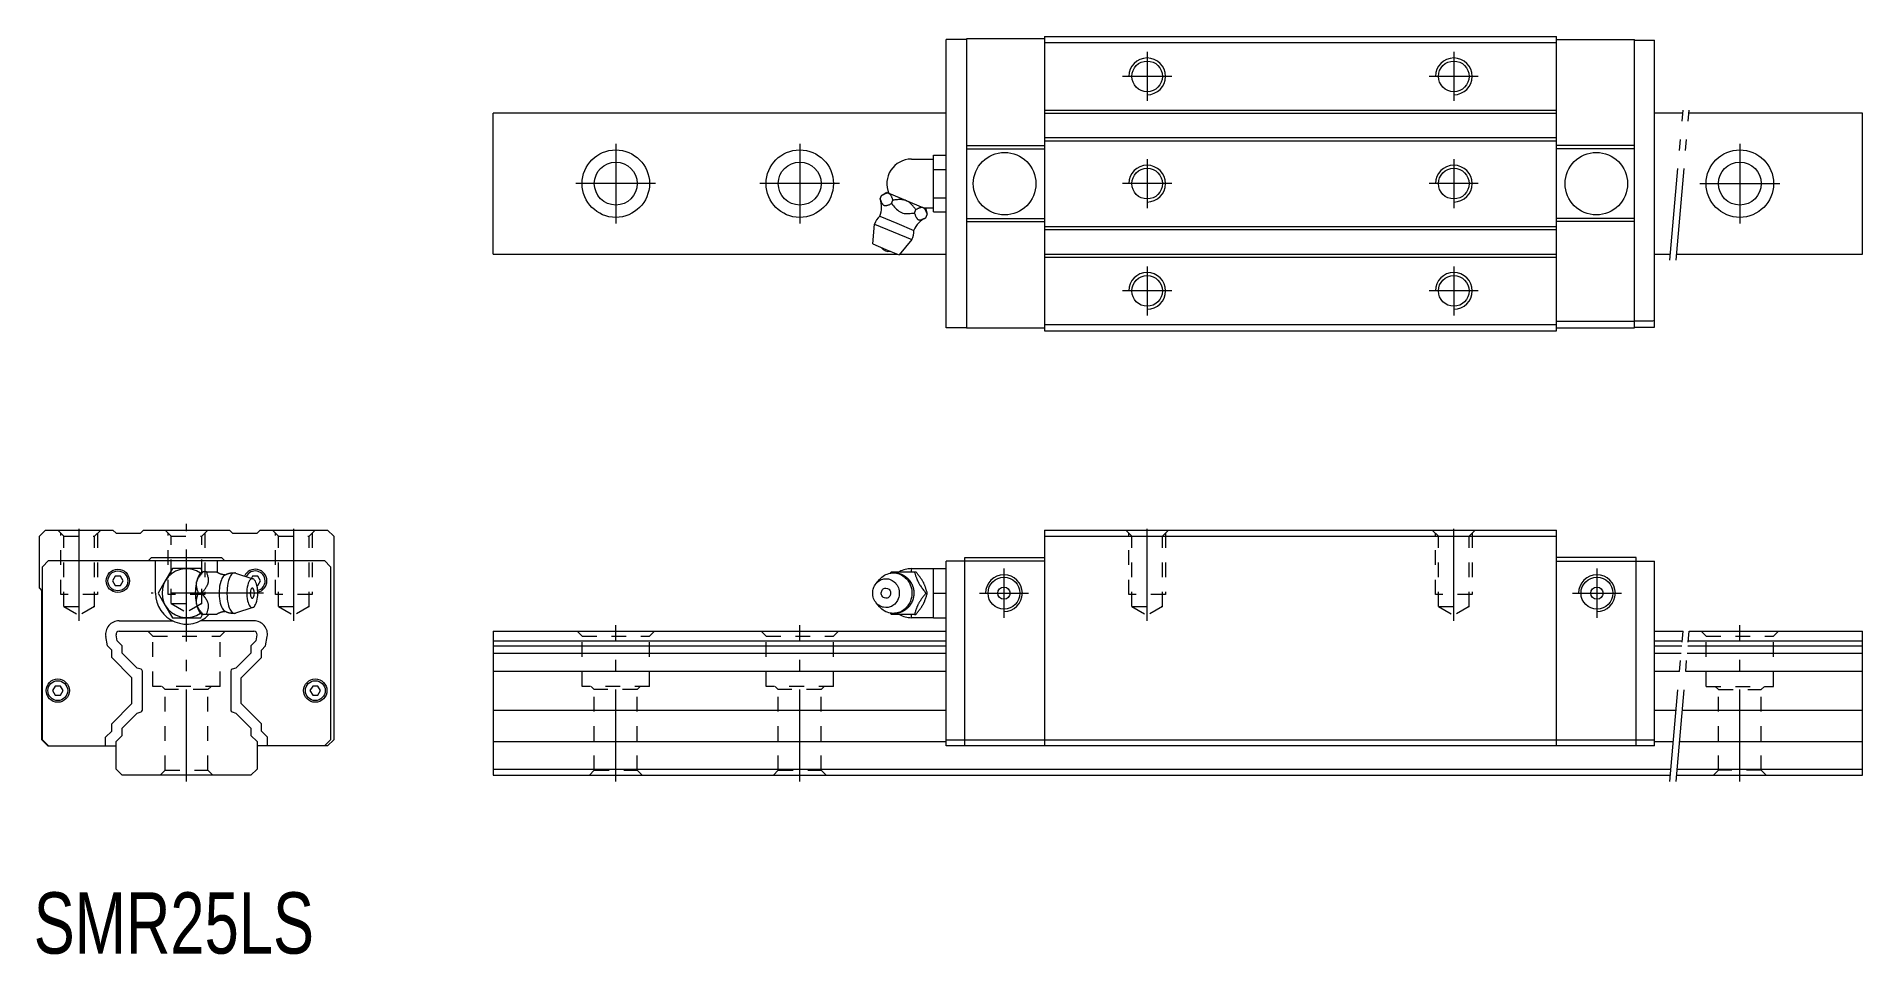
# Model space of a CAD drawing. Header units: inches. Extents: x -24 to 273, y -29 to 120.
import ezdxf

# ---------------------------------------------------------------- set-up
doc = ezdxf.new("R2010")
doc.units = ezdxf.units.IN
for name, pattern in [('CENTER', [22.8, 15, -3, 1.8, -3]), ('DASHED', [4.8, 2.4, -2.4]), ('PHANTOM', [27.6, 15, -3, 1.8, -3, 1.8, -3])]:
    doc.linetypes.add(name, pattern=pattern)
doc.layers.add('Unnamed [1]', color=89, linetype='Continuous', lineweight=0)
doc.styles.add('CK_TEXT_STYLE_0123', font='Smooth', dxfattribs={"width": 0.75, "height": 10})

msp = doc.modelspace()

# ---------------------------------------------------------------- texts
at = {"layer": 'Unnamed [1]', "color": 4, "linetype": 'Continuous', "lineweight": 0, "insert": (-24.92, -19.1), "char_height": 10, "attachment_point": 1, "line_spacing_factor": 0.75, "style": 'CK_TEXT_STYLE_0123'}
msp.add_mtext('SMR25LS', dxfattribs=at)

# ---------------------------------------------------------------- linework, layer by layer
at = {"layer": 'Unnamed [1]', "color": 4, "linetype": 'Continuous', "lineweight": 0}
for p, q in [((123.9, 73), (123.9, 120)), ((127.2, 120), (123.9, 120)), ((127.2, 120.1), (127.2, 72.9)), ((139.9, 120.1), (127.2, 120.1)), ((139.9, 120.5), (139.9, 72.5)), ((139.9, 120.5), (223.4, 120.5)), ((139.9, 119.5), (223.4, 119.5)), ((223.4, 72.5), (223.4, 120.5)), ((223.4, 120), (236.1, 120)), ((236.1, 73), (236.1, 120)), ((236.1, 119.9), (239.4, 119.9)), ((239.4, 73.1), (239.4, 119.9)), ((50, 85), (50, 108)), ((123.9, 108), (50, 108)), ((139.9, 108.5), (223.4, 108.5)), ((139.9, 108), (223.4, 108)), ((243.99, 108), (239.4, 108)), ((273.3, 108), (245, 108)), ((273.3, 85), (273.3, 108)), ((127.2, 102.7), (139.9, 102.7)), ((127.2, 102.2), (139.9, 102.2)), ((139.9, 104), (223.4, 104)), ((139.9, 103.5), (223.4, 103.5)), ((236.1, 102.7), (223.4, 102.7)), ((236.1, 102.2), (223.4, 102.2)), ((118.2, 100.5), (121.8, 100.5)), ((121.8, 99.96), (121.8, 101.12)), ((121.8, 101.12), (123.9, 101.12)), ((121.8, 98.81), (121.8, 99.96)), ((121.8, 96.5), (121.8, 98.81)), ((121.8, 98.81), (123.9, 98.81)), ((121.8, 94.19), (121.8, 96.5)), ((113.1, 94.03), (113.33, 94.58)), ((114.51, 94.9), (114.12, 95.07)), ((114.51, 94.9), (114.59, 94.87)), ((117.28, 93.76), (114.59, 94.87)), ((114.97, 93.26), (115.2, 93.81)), ((117.28, 93.76), (117.43, 93.7)), ((120.11, 92.58), (117.43, 93.7)), ((120.11, 92.58), (120.19, 92.55)), ((120.59, 92.39), (120.19, 92.55)), ((121.8, 92.5), (120.32, 92.5)), ((121.8, 93.04), (121.8, 94.19)), ((121.8, 94.19), (123.9, 94.19)), ((121.8, 91.88), (121.8, 93.04)), ((111.89, 86.68), (112.2, 89.91)), ((112.2, 89.91), (115.25, 88.65)), ((113.05, 91.18), (115.82, 90.03)), ((115.82, 90.03), (118.59, 88.88)), ((118.7, 91.71), (118.93, 92.26)), ((120.57, 90.94), (120.8, 91.49)), ((121.8, 91.88), (123.9, 91.88)), ((127.2, 90.8), (139.9, 90.8)), ((127.2, 90.3), (139.9, 90.3)), ((139.9, 89.5), (223.4, 89.5)), ((236.1, 90.8), (223.4, 90.8)), ((236.1, 90.3), (223.4, 90.3)), ((111.89, 86.68), (114.06, 85.78)), ((115.25, 88.65), (118.3, 87.38)), ((118.3, 87.38), (116.23, 84.88)), ((139.9, 89), (223.4, 89)), ((50, 85), (115.95, 85)), ((114.06, 85.78), (116.23, 84.88)), ((116.33, 85), (123.9, 85)), ((139.9, 85), (223.4, 85)), ((139.9, 84.5), (223.4, 84.5)), ((239.4, 85), (241.98, 85)), ((242.99, 85), (273.3, 85)), ((127.2, 73), (123.9, 73)), ((139.9, 72.9), (127.2, 72.9)), ((139.9, 73.5), (223.4, 73.5)), ((139.9, 72.5), (223.4, 72.5)), ((236.1, 74), (223.4, 74)), ((223.4, 73), (236.1, 73)), ((236.1, 74.1), (239.1, 74.1)), ((236.1, 73.1), (239.4, 73.1)), ((239.1, 74.1), (239.4, 74.22)), ((-24, 39), (-23, 40)), ((-24, 30.5), (-24, 39)), ((-23, 40), (-12, 40)), ((-12, 40), (-11.5, 39.5)), ((-11.5, 39.5), (-7.5, 39.5)), ((-7.5, 39.5), (-7, 40)), ((-7, 40), (7, 40)), ((7, 40), (7.5, 39.5)), ((7.5, 39.5), (11.5, 39.5)), ((11.5, 39.5), (12, 40)), ((12, 40), (23, 40)), ((23, 40), (24, 39)), ((24, 39), (24, 5.8)), ((139.9, 40), (223.4, 40)), ((139.9, 40), (139.9, 4.8)), ((139.9, 39), (223.4, 39)), ((223.4, 4.8), (223.4, 40)), ((-23.5, 34), (-22.5, 35)), ((-23.5, 5.8), (-23.5, 34)), ((-22.5, 35), (22.5, 35)), ((-6.2, 35), (-5.7, 35.5)), ((-5.7, 35.5), (5.7, 35.5)), ((-5.05, 29.7), (-5.05, 35)), ((-2.31, 33.7), (-3.46, 31.7)), ((0, 33.7), (-2.31, 33.7)), ((2.31, 33.7), (0, 33.7)), ((2.6, 33.2), (2.31, 33.7)), ((2.6, 33.2), (2.69, 33.2)), ((3.24, 33.2), (2.69, 33.2)), ((3.24, 33.2), (4.89, 33.2)), ((5.05, 33.09), (5.05, 35)), ((5.7, 35.5), (6.2, 35)), ((8.01, 32.97), (10.83, 32.03)), ((22.5, 35), (23.5, 34)), ((23.5, 34), (23.5, 5.8)), ((114.97, 33.2), (118.7, 33.2)), ((118.2, 33.2), (118.2, 33.7)), ((118.2, 33.7), (121.8, 33.7)), ((118.7, 33.2), (118.93, 33.2)), ((121.8, 31.7), (121.8, 33.7)), ((121.8, 33.7), (123.9, 33.7)), ((123.9, 4.8), (123.9, 34.9)), ((139.9, 34.9), (123.9, 34.9)), ((126.9, 35.5), (139.9, 35.5)), ((126.9, 4.8), (126.9, 35.5)), ((236.4, 35.5), (223.4, 35.5)), ((223.4, 34.9), (239.4, 34.9)), ((236.4, 4.8), (236.4, 35.5)), ((239.4, 4.8), (239.4, 34.9)), ((-24, 30.5), (-23.6, 30.1)), ((-23.6, 5.8), (-23.6, 30.1)), ((-11.63, 32.45), (-12.07, 31.7)), ((-12.07, 31.7), (-11.63, 30.95)), ((-10.77, 32.45), (-11.63, 32.45)), ((-11.63, 30.95), (-10.77, 30.95)), ((-10.33, 31.7), (-10.77, 32.45)), ((-10.77, 30.95), (-10.33, 31.7)), ((-3.46, 31.7), (-4.62, 29.7)), ((1.6, 31.38), (1.63, 31.52)), ((10.77, 32.45), (10.57, 32.12)), ((11.63, 32.45), (10.77, 32.45)), ((11.48, 30.95), (11.63, 30.95)), ((11.62, 29.7), (11.61, 29.84)), ((12.07, 31.7), (11.63, 32.45)), ((11.63, 30.95), (12.07, 31.7)), ((112.45, 31.28), (112.99, 31.92)), ((120.11, 31.52), (120.19, 31.38)), ((121.8, 29.7), (121.8, 31.7)), ((-4.62, 29.7), (-3.46, 27.7)), ((-3.46, 27.7), (-2.31, 25.7)), ((1.63, 27.88), (1.6, 28.02)), ((2.47, 29.7), (1.92, 29.7)), ((10.83, 27.37), (8.01, 26.43)), ((112.99, 27.48), (112.45, 28.12)), ((120.19, 28.02), (120.11, 27.88)), ((120.57, 29.7), (120.8, 29.7)), ((121.8, 27.7), (121.8, 29.7)), ((121.8, 29.7), (123.9, 29.7)), ((121.8, 25.7), (121.8, 27.7)), ((-11, 25.2), (-2.29, 25.2)), ((-2.31, 25.7), (0, 25.7)), ((0, 25.7), (2.31, 25.7)), ((11, 25.2), (2.29, 25.2)), ((2.31, 25.7), (2.6, 26.2)), ((2.69, 26.2), (2.6, 26.2)), ((3.24, 26.2), (2.69, 26.2)), ((4.88, 26.2), (3.24, 26.2)), ((118.7, 26.2), (114.97, 26.2)), ((118.2, 25.7), (118.2, 26.2)), ((121.8, 25.7), (118.2, 25.7)), ((118.7, 26.2), (118.93, 26.2)), ((121.8, 25.7), (123.9, 25.7)), ((-12.9, 21.09), (-13.17, 22.62)), ((-12.2, 20.4), (-12.9, 21.09)), ((-11.32, 21.92), (-11.49, 22.91)), ((-10.5, 21.1), (-11.32, 21.92)), ((-11, 23.5), (11, 23.5)), ((-10.5, 19.9), (-10.5, 21.1)), ((11.32, 21.92), (10.5, 21.1)), ((10.5, 21.1), (10.5, 19.9)), ((11.49, 22.91), (11.32, 21.92)), ((12.2, 20.4), (12.9, 21.09)), ((12.9, 21.09), (13.17, 22.62)), ((50, 23.5), (123.9, 23.5)), ((50, 23.5), (50, 0)), ((50, 21.92), (123.9, 21.92)), ((50, 21.1), (123.9, 21.1)), ((239.4, 23.5), (244.04, 23.5)), ((239.4, 21.92), (243.9, 21.92)), ((239.4, 21.1), (243.83, 21.1)), ((244.83, 21.1), (273.3, 21.1)), ((244.9, 21.92), (273.3, 21.92)), ((245.04, 23.5), (273.3, 23.5)), ((273.3, 0), (273.3, 23.5)), ((-12.2, 19.2), (-12.2, 20.4)), ((-8.9, 15.9), (-12.2, 19.2)), ((-8.05, 17.45), (-10.5, 19.9)), ((10.5, 19.9), (8.05, 17.45)), ((8.9, 15.9), (12.2, 19.2)), ((12.2, 19.2), (12.2, 20.4)), ((50, 19.9), (123.9, 19.9)), ((239.4, 19.9), (243.72, 19.9)), ((244.73, 19.9), (273.3, 19.9)), ((-8.9, 11.7), (-8.9, 15.9)), ((-7.42, 17.28), (-8.05, 17.45)), ((-7.2, 10.61), (-7.2, 16.99)), ((7.2, 16.99), (7.2, 10.61)), ((8.05, 17.45), (7.42, 17.28)), ((8.9, 11.7), (8.9, 15.9)), ((50, 16.99), (123.9, 16.99)), ((239.4, 16.99), (243.47, 16.99)), ((244.47, 16.99), (273.3, 16.99)), ((-21.43, 14.55), (-21.87, 13.8)), ((-21.87, 13.8), (-21.43, 13.05)), ((-20.57, 14.55), (-21.43, 14.55)), ((-21.43, 13.05), (-20.57, 13.05)), ((-20.13, 13.8), (-20.57, 14.55)), ((-20.57, 13.05), (-20.13, 13.8)), ((20.57, 14.55), (20.13, 13.8)), ((20.13, 13.8), (20.57, 13.05)), ((21.43, 14.55), (20.57, 14.55)), ((20.57, 13.05), (21.43, 13.05)), ((21.87, 13.8), (21.43, 14.55)), ((21.43, 13.05), (21.87, 13.8)), ((-12.2, 8.4), (-8.9, 11.7)), ((-10.5, 7.7), (-8.05, 10.15)), ((-8.05, 10.15), (-7.42, 10.32)), ((7.42, 10.32), (8.05, 10.15)), ((8.05, 10.15), (10.5, 7.7)), ((12.2, 8.4), (8.9, 11.7)), ((50, 10.61), (123.9, 10.61)), ((239.4, 10.61), (242.91, 10.61)), ((243.91, 10.61), (273.3, 10.61)), ((-13.2, 6.2), (-12.2, 7.2)), ((-13.2, 4.8), (-13.2, 6.2)), ((-12.2, 7.2), (-12.2, 8.4)), ((-11.5, 5.5), (-10.5, 6.5)), ((-10.5, 6.5), (-10.5, 7.7)), ((10.5, 7.7), (10.5, 6.5)), ((10.5, 6.5), (11.5, 5.5)), ((12.2, 7.2), (12.2, 8.4)), ((13.2, 6.2), (12.2, 7.2)), ((13.2, 4.8), (13.2, 6.2)), ((-22.6, 4.8), (-23.6, 5.8)), ((-22.5, 4.8), (-23.5, 5.8)), ((-22.6, 4.8), (-11.5, 4.8)), ((-11.5, 1), (-11.5, 5.5)), ((11.5, 5.5), (11.5, 1)), ((23, 4.8), (11.5, 4.8)), ((23.5, 5.8), (22.5, 4.8)), ((24, 5.8), (23, 4.8)), ((50, 5.5), (123.9, 5.5)), ((123.9, 5.8), (239.4, 5.8)), ((239.4, 4.8), (123.9, 4.8)), ((239.4, 5.5), (242.46, 5.5)), ((243.47, 5.5), (273.3, 5.5)), ((-11.5, 1), (-10.5, 0)), ((10.5, 0), (-10.5, 0)), ((10.5, 0), (11.5, 1)), ((50, 1), (242.07, 1)), ((50, 0), (241.98, 0)), ((242.99, 0), (273.3, 0)), ((243.07, 1), (273.3, 1))]:
    msp.add_line(p, q, dxfattribs=at)
at = {"layer": 'Unnamed [1]', "color": 252, "linetype": 'CENTER', "lineweight": 0}
for p, q in [((156.65, 118), (156.65, 110)), ((206.65, 118), (206.65, 110)), ((160.65, 114), (152.65, 114)), ((210.65, 114), (202.65, 114)), ((70, 103), (70, 90)), ((100, 103), (100, 90)), ((253.3, 103), (253.3, 90)), ((156.65, 100.5), (156.65, 92.5)), ((206.65, 100.5), (206.65, 92.5)), ((76.5, 96.5), (63.5, 96.5)), ((106.5, 96.5), (93.5, 96.5)), ((160.65, 96.5), (152.65, 96.5)), ((210.65, 96.5), (202.65, 96.5)), ((246.8, 96.5), (259.8, 96.5)), ((156.65, 83), (156.65, 75)), ((206.65, 83), (206.65, 75)), ((160.65, 79), (152.65, 79)), ((210.65, 79), (202.65, 79)), ((-17.5, 25.21), (-17.5, 41)), ((0, -1), (0, 41)), ((17.5, 25.21), (17.5, 41)), ((156.65, 25.21), (156.65, 41.37)), ((206.65, 25.21), (206.65, 41.37)), ((133.3, 33.7), (133.3, 25.7)), ((230, 33.7), (230, 25.7)), ((12.56, 29.7), (-5.77, 29.7)), ((129.3, 29.7), (137.3, 29.7)), ((226, 29.7), (234, 29.7)), ((70, -1), (70, 24.5)), ((100, -1), (100, 24.5)), ((253.3, -1), (253.3, 24.5))]:
    msp.add_line(p, q, dxfattribs=at)
at = {"layer": 'Unnamed [1]', "color": 252, "linetype": 'PHANTOM', "lineweight": 0}
for p, q in [((241.89, 84), (244.08, 109)), ((242.9, 84), (245.08, 109)), ((241.89, -1), (244.12, 24.5)), ((242.9, -1), (245.13, 24.5))]:
    msp.add_line(p, q, dxfattribs=at)
at = {"layer": 'Unnamed [1]', "color": 252, "linetype": 'DASHED', "lineweight": 0}
for p, q in [((-20, 39), (-21, 40)), ((-20.5, 29.5), (-20.5, 39.5)), ((-20, 27.5), (-20, 39)), ((-20, 39), (-15, 39)), ((-15, 39), (-14, 40)), ((-15, 27.5), (-15, 39)), ((-14.5, 39.5), (-14.5, 29.5)), ((-2.5, 39), (-3.5, 40)), ((-3, 29.5), (-3, 39.5)), ((-2.5, 28), (-2.5, 39)), ((-2.5, 39), (2.5, 39)), ((2.5, 39), (3.5, 40)), ((2.5, 28), (2.5, 39)), ((3, 39.5), (3, 29.5)), ((15, 39), (14, 40)), ((14.5, 29.5), (14.5, 39.5)), ((15, 39), (20, 39)), ((15, 27.5), (15, 39)), ((20, 39), (21, 40)), ((20, 27.5), (20, 39)), ((20.5, 39.5), (20.5, 29.5)), ((154.15, 39), (153.15, 40)), ((153.65, 29.5), (153.65, 39.5)), ((154.15, 27.5), (154.15, 39)), ((154.15, 39), (159.15, 39)), ((159.15, 39), (160.15, 40)), ((159.15, 27.5), (159.15, 39)), ((159.65, 39.5), (159.65, 29.5)), ((204.15, 39), (203.15, 40)), ((203.65, 29.5), (203.65, 39.5)), ((204.15, 27.5), (204.15, 39)), ((204.15, 39), (209.15, 39)), ((209.15, 39), (210.15, 40)), ((209.15, 27.5), (209.15, 39)), ((209.65, 39.5), (209.65, 29.5)), ((-14.5, 29.5), (-20.5, 29.5)), ((-20, 27.5), (-15, 27.5)), ((-20, 27.5), (-17.5, 26.06)), ((-15, 27.5), (-17.5, 26.06)), ((3, 29.5), (-3, 29.5)), ((-2.5, 28), (2.5, 28)), ((-2.5, 28), (0, 26.56)), ((2.5, 28), (0, 26.56)), ((20.5, 29.5), (14.5, 29.5)), ((15, 27.5), (17.5, 26.06)), ((15, 27.5), (20, 27.5)), ((20, 27.5), (17.5, 26.06)), ((159.65, 29.5), (153.65, 29.5)), ((154.15, 27.5), (159.15, 27.5)), ((154.15, 27.5), (156.65, 26.06)), ((159.15, 27.5), (156.65, 26.06)), ((209.65, 29.5), (203.65, 29.5)), ((204.15, 27.5), (209.15, 27.5)), ((204.15, 27.5), (206.65, 26.06)), ((209.15, 27.5), (206.65, 26.06)), ((-5.5, 22.7), (-6.3, 23.5)), ((-5.5, 14.5), (-5.5, 22.7)), ((-5.5, 22.7), (5.5, 22.7)), ((5.5, 22.7), (6.3, 23.5)), ((5.5, 14.5), (5.5, 22.7)), ((64.5, 22.7), (63.7, 23.5)), ((64.5, 14.5), (64.5, 22.7)), ((64.5, 22.7), (75.5, 22.7)), ((75.5, 22.7), (76.3, 23.5)), ((75.5, 14.5), (75.5, 22.7)), ((94.5, 22.7), (93.7, 23.5)), ((94.5, 14.5), (94.5, 22.7)), ((94.5, 22.7), (105.5, 22.7)), ((105.5, 22.7), (106.3, 23.5)), ((105.5, 14.5), (105.5, 22.7)), ((247.8, 22.7), (247, 23.5)), ((247.8, 14.5), (247.8, 22.7)), ((247.8, 22.7), (258.8, 22.7)), ((258.8, 22.7), (259.6, 23.5)), ((258.8, 14.5), (258.8, 22.7)), ((5.5, 14.5), (-5.5, 14.5)), ((-4, 14.5), (-3.5, 14)), ((3.5, 14), (-3.5, 14)), ((-3.5, 0.8), (-3.5, 14)), ((4, 14.5), (3.5, 14)), ((3.5, 0.8), (3.5, 14)), ((75.5, 14.5), (64.5, 14.5)), ((66, 14.5), (66.5, 14)), ((73.5, 14), (66.5, 14)), ((66.5, 0.8), (66.5, 14)), ((74, 14.5), (73.5, 14)), ((73.5, 0.8), (73.5, 14)), ((105.5, 14.5), (94.5, 14.5)), ((96, 14.5), (96.5, 14)), ((103.5, 14), (96.5, 14)), ((96.5, 0.8), (96.5, 14)), ((104, 14.5), (103.5, 14)), ((103.5, 0.8), (103.5, 14)), ((247.8, 14.5), (258.8, 14.5)), ((249.3, 14.5), (249.8, 14)), ((249.8, 14), (256.8, 14)), ((249.8, 0.8), (249.8, 14)), ((257.3, 14.5), (256.8, 14)), ((256.8, 0.8), (256.8, 14)), ((-3.5, 0.8), (-4.3, 0)), ((-3.5, 0.8), (3.5, 0.8)), ((3.5, 0.8), (4.3, 0)), ((66.5, 0.8), (65.7, 0)), ((66.5, 0.8), (73.5, 0.8)), ((73.5, 0.8), (74.3, 0)), ((96.5, 0.8), (95.7, 0)), ((96.5, 0.8), (103.5, 0.8)), ((103.5, 0.8), (104.3, 0)), ((249.8, 0.8), (249, 0)), ((256.8, 0.8), (249.8, 0.8)), ((256.8, 0.8), (257.6, 0))]:
    msp.add_line(p, q, dxfattribs=at)
at = {"layer": 'Unnamed [1]', "color": 4, "linetype": 'Continuous', "lineweight": 0, "extrusion": (0, 0, -1)}
for points in [[(-113.1, 94.03), (-113.13, 93.94), (-113.17, 93.85), (-113.2, 93.77), (-113.23, 93.68), (-113.27, 93.59), (-113.3, 93.51), (-113.34, 93.43), (-113.38, 93.35), (-113.42, 93.28), (-113.44, 93.23), (-113.47, 93.19), (-113.5, 93.15), (-113.53, 93.12), (-113.56, 93.08), (-113.59, 93.05), (-113.63, 93.02), (-113.66, 92.99), (-113.7, 92.97), (-113.74, 92.95), (-113.78, 92.94), (-113.82, 92.93), (-113.86, 92.92), (-113.91, 92.91), (-113.95, 92.91), (-114, 92.91), (-114.05, 92.91), (-114.1, 92.92), (-114.19, 92.94), (-114.28, 92.97), (-114.38, 93), (-114.48, 93.03), (-114.57, 93.07), (-114.67, 93.12), (-114.77, 93.16), (-114.87, 93.21), (-114.97, 93.26)], [(-115.2, 93.81), (-115.17, 93.9), (-115.13, 93.99), (-115.1, 94.07), (-115.07, 94.16), (-115.03, 94.24), (-115, 94.33), (-114.96, 94.41), (-114.92, 94.49), (-114.88, 94.56), (-114.86, 94.6), (-114.83, 94.65), (-114.8, 94.69), (-114.77, 94.72), (-114.74, 94.76), (-114.71, 94.79), (-114.67, 94.82), (-114.64, 94.84), (-114.6, 94.87), (-114.6, 94.87), (-114.6, 94.87), (-114.6, 94.87), (-114.6, 94.87), (-114.59, 94.87), (-114.59, 94.87), (-114.59, 94.87), (-114.59, 94.87), (-114.59, 94.87)], [(-114.97, 93.26), (-115.12, 93.06), (-115.28, 92.87), (-115.44, 92.67), (-115.61, 92.49), (-115.79, 92.31), (-115.97, 92.15), (-116.16, 92), (-116.36, 91.88), (-116.58, 91.77), (-116.81, 91.7), (-117.04, 91.65), (-117.27, 91.62), (-117.51, 91.61), (-117.75, 91.62), (-117.98, 91.63), (-118.22, 91.66), (-118.46, 91.68), (-118.7, 91.71)], [(-120.8, 91.49), (-120.77, 91.56), (-120.75, 91.63), (-120.72, 91.7), (-120.69, 91.77), (-120.67, 91.84), (-120.64, 91.91), (-120.61, 91.98), (-120.58, 92.05), (-120.55, 92.11), (-120.52, 92.17), (-120.49, 92.23), (-120.45, 92.29), (-120.41, 92.35), (-120.37, 92.4), (-120.33, 92.45), (-120.29, 92.49), (-120.24, 92.52), (-120.19, 92.55)], [(-118.7, 91.71), (-118.73, 91.62), (-118.77, 91.53), (-118.8, 91.45), (-118.83, 91.36), (-118.87, 91.27), (-118.9, 91.19), (-118.94, 91.11), (-118.98, 91.03), (-119.02, 90.96), (-119.04, 90.91), (-119.07, 90.87), (-119.1, 90.83), (-119.13, 90.8), (-119.16, 90.76), (-119.19, 90.73), (-119.23, 90.7), (-119.26, 90.67), (-119.3, 90.65), (-119.34, 90.63), (-119.38, 90.62), (-119.42, 90.61), (-119.46, 90.6), (-119.51, 90.59), (-119.55, 90.59), (-119.6, 90.59), (-119.65, 90.59), (-119.7, 90.6), (-119.79, 90.62), (-119.88, 90.65), (-119.98, 90.68), (-120.08, 90.71), (-120.18, 90.75), (-120.27, 90.8), (-120.37, 90.84), (-120.47, 90.89), (-120.57, 90.94)], [(-2.45, 33.1), (-2.46, 33.11), (-2.46, 33.11), (-2.47, 33.11), (-2.47, 33.12), (-2.48, 33.12), (-2.48, 33.12), (-2.49, 33.12), (-2.49, 33.13), (-2.5, 33.13), (-2.5, 33.13), (-2.51, 33.14), (-2.51, 33.14), (-2.52, 33.14), (-2.52, 33.14), (-2.53, 33.15), (-2.53, 33.15), (-2.54, 33.15), (-2.54, 33.16), (-2.54, 33.16), (-2.55, 33.16), (-2.55, 33.16), (-2.56, 33.17), (-2.56, 33.17), (-2.56, 33.17), (-2.57, 33.18), (-2.57, 33.18), (-2.58, 33.18), (-2.58, 33.19), (-2.58, 33.19), (-2.59, 33.19), (-2.59, 33.19), (-2.6, 33.2), (-2.6, 33.2)], [(-2.47, 29.7), (-2.56, 29.81), (-2.65, 29.92), (-2.73, 30.03), (-2.82, 30.14), (-2.91, 30.25), (-2.99, 30.36), (-3.07, 30.47), (-3.15, 30.59), (-3.22, 30.7), (-3.27, 30.77), (-3.31, 30.85), (-3.35, 30.92), (-3.38, 30.99), (-3.42, 31.06), (-3.45, 31.13), (-3.48, 31.21), (-3.51, 31.28), (-3.53, 31.36), (-3.55, 31.43), (-3.56, 31.51), (-3.57, 31.58), (-3.58, 31.66), (-3.59, 31.73), (-3.59, 31.81), (-3.59, 31.88), (-3.59, 31.95), (-3.58, 32.02), (-3.56, 32.16), (-3.53, 32.3), (-3.5, 32.43), (-3.47, 32.56), (-3.43, 32.69), (-3.38, 32.82), (-3.34, 32.95), (-3.29, 33.07), (-3.24, 33.2)], [(-4.89, 33.2), (-4.89, 33.19), (-4.91, 33.18), (-4.92, 33.17), (-4.93, 33.16), (-4.95, 33.15), (-4.96, 33.14), (-4.98, 33.13), (-4.99, 33.12), (-5.01, 33.11), (-5.04, 33.09), (-5.07, 33.08), (-5.1, 33.06), (-5.14, 33.04), (-5.17, 33.02), (-5.2, 33), (-5.24, 32.99), (-5.27, 32.97), (-5.31, 32.95), (-5.35, 32.93), (-5.39, 32.92), (-5.43, 32.9), (-5.47, 32.88), (-5.51, 32.87), (-5.56, 32.85), (-5.6, 32.84), (-5.64, 32.83), (-5.69, 32.81), (-5.73, 32.8), (-5.78, 32.79), (-5.83, 32.78), (-5.88, 32.77), (-5.92, 32.76), (-5.97, 32.75), (-6.02, 32.74), (-6.07, 32.73), (-6.12, 32.72), (-6.15, 32.72), (-6.17, 32.72), (-6.2, 32.72), (-6.23, 32.71), (-6.26, 32.71), (-6.29, 32.71), (-6.32, 32.71), (-6.35, 32.71)], [(-115.25, 33), (-115.79, 32.95), (-116, 32.9), (-116.21, 32.83), (-116.42, 32.74), (-116.63, 32.64), (-116.83, 32.52), (-117.03, 32.38), (-117.21, 32.22), (-117.39, 32.05), (-117.55, 31.86), (-117.7, 31.66), (-117.87, 31.38), (-118.02, 31.08), (-118.13, 30.78), (-118.21, 30.47), (-118.26, 30.17), (-118.29, 29.87), (-118.29, 29.59), (-118.28, 29.32), (-118.22, 28.97), (-118.14, 28.66), (-118.04, 28.38), (-117.93, 28.13), (-117.76, 27.84), (-117.59, 27.59), (-117.42, 27.39), (-117.2, 27.16), (-116.99, 26.99), (-116.8, 26.86), (-116.58, 26.73), (-116.32, 26.61), (-116.11, 26.53), (-115.89, 26.47), (-115.67, 26.43), (-115.43, 26.41), (-115.25, 26.4), (-115.25, 26.4), (-114.75, 26.44), (-114.53, 26.49), (-114.26, 26.58), (-114.03, 26.67), (-113.78, 26.81), (-113.59, 26.93), (-113.39, 27.08), (-113.16, 27.29), (-112.99, 27.48)], [(-120.11, 31.52), (-120.06, 31.62), (-120, 31.72), (-119.94, 31.82), (-119.88, 31.92), (-119.81, 32.01), (-119.75, 32.11), (-119.68, 32.2), (-119.62, 32.3), (-119.55, 32.39), (-119.48, 32.48), (-119.41, 32.57), (-119.34, 32.66), (-119.28, 32.75), (-119.21, 32.84), (-119.14, 32.93), (-119.07, 33.02), (-119, 33.11), (-118.93, 33.2)], [(-120.8, 29.7), (-120.77, 29.79), (-120.75, 29.88), (-120.72, 29.97), (-120.69, 30.05), (-120.67, 30.14), (-120.64, 30.23), (-120.61, 30.32), (-120.58, 30.42), (-120.55, 30.51), (-120.52, 30.6), (-120.49, 30.69), (-120.45, 30.79), (-120.41, 30.88), (-120.37, 30.98), (-120.33, 31.08), (-120.29, 31.18), (-120.24, 31.28), (-120.19, 31.38)], [(-3.24, 26.2), (-3.28, 26.31), (-3.32, 26.42), (-3.36, 26.53), (-3.4, 26.64), (-3.44, 26.75), (-3.47, 26.86), (-3.5, 26.97), (-3.53, 27.09), (-3.55, 27.2), (-3.57, 27.27), (-3.58, 27.35), (-3.58, 27.42), (-3.59, 27.49), (-3.59, 27.56), (-3.59, 27.63), (-3.59, 27.71), (-3.58, 27.78), (-3.57, 27.86), (-3.56, 27.93), (-3.54, 28.01), (-3.52, 28.08), (-3.49, 28.16), (-3.46, 28.23), (-3.43, 28.31), (-3.4, 28.38), (-3.36, 28.45), (-3.33, 28.52), (-3.25, 28.66), (-3.16, 28.8), (-3.07, 28.93), (-2.98, 29.06), (-2.88, 29.19), (-2.78, 29.32), (-2.68, 29.45), (-2.57, 29.57), (-2.47, 29.7)], [(-7.86, 26.4), (-7.83, 26.4), (-7.79, 26.39), (-7.75, 26.39), (-7.71, 26.39), (-7.66, 26.38), (-7.62, 26.38), (-7.58, 26.38), (-7.54, 26.38), (-7.49, 26.38), (-7.44, 26.39), (-7.4, 26.39), (-7.35, 26.39), (-7.31, 26.4), (-7.26, 26.4), (-7.21, 26.41), (-7.17, 26.42), (-7.12, 26.42), (-7.08, 26.43), (-7.04, 26.44), (-6.99, 26.45), (-6.95, 26.46), (-6.91, 26.47), (-6.86, 26.48), (-6.82, 26.5), (-6.78, 26.51), (-6.74, 26.52), (-6.69, 26.54), (-6.65, 26.55), (-6.61, 26.57), (-6.57, 26.59), (-6.53, 26.6), (-6.5, 26.62), (-6.46, 26.64), (-6.42, 26.66), (-6.38, 26.68), (-6.36, 26.69), (-6.34, 26.7), (-6.31, 26.72), (-6.29, 26.73), (-6.27, 26.74), (-6.25, 26.76), (-6.23, 26.77), (-6.21, 26.79), (-6.12, 26.84)], [(-10.72, 28.87), (-10.74, 28.87), (-10.77, 28.88), (-10.79, 28.89), (-10.81, 28.91), (-10.84, 28.93), (-10.86, 28.96), (-10.88, 28.99), (-10.9, 29.02), (-10.92, 29.05)], [(-118.61, 29.7), (-118.61, 29.65), (-118.61, 29.6), (-118.61, 29.55), (-118.61, 29.5), (-118.6, 29.45), (-118.6, 29.4), (-118.59, 29.35), (-118.59, 29.3), (-118.58, 29.25), (-118.57, 29.19), (-118.56, 29.14), (-118.56, 29.09), (-118.55, 29.04), (-118.53, 28.98), (-118.52, 28.93), (-118.51, 28.88), (-118.5, 28.83), (-118.48, 28.78), (-118.47, 28.72), (-118.45, 28.67), (-118.44, 28.62), (-118.42, 28.57), (-118.4, 28.52), (-118.38, 28.47), (-118.36, 28.42), (-118.34, 28.37), (-118.32, 28.32), (-118.3, 28.27), (-118.27, 28.23), (-118.25, 28.18), (-118.22, 28.13), (-118.2, 28.08), (-118.17, 28.04), (-118.15, 27.99), (-118.12, 27.94), (-118.09, 27.9), (-118.06, 27.85), (-118.03, 27.81), (-118, 27.76), (-117.97, 27.72), (-117.94, 27.68), (-117.91, 27.63), (-117.87, 27.59), (-117.84, 27.55), (-117.8, 27.51), (-117.77, 27.47), (-117.73, 27.43), (-117.7, 27.39), (-117.66, 27.35), (-117.62, 27.32), (-117.58, 27.28), (-117.54, 27.24), (-117.5, 27.21), (-117.46, 27.17), (-117.42, 27.14), (-117.38, 27.1), (-117.34, 27.07), (-117.3, 27.04), (-117.26, 27), (-117.21, 26.97), (-117.17, 26.94), (-117.12, 26.91), (-117.08, 26.88), (-117.04, 26.86), (-116.99, 26.83), (-116.94, 26.8), (-116.9, 26.78), (-116.85, 26.75), (-116.8, 26.73), (-116.76, 26.7), (-116.71, 26.68), (-116.66, 26.66), (-116.61, 26.64), (-116.56, 26.62), (-116.51, 26.6), (-116.47, 26.58), (-116.42, 26.56), (-116.37, 26.54), (-116.32, 26.53), (-116.27, 26.51), (-116.22, 26.5), (-116.16, 26.49), (-116.11, 26.47), (-116.06, 26.46), (-116.01, 26.45), (-115.96, 26.44), (-115.91, 26.43), (-115.86, 26.42), (-115.81, 26.41), (-115.75, 26.41), (-115.7, 26.4), (-115.65, 26.4), (-115.6, 26.39), (-115.55, 26.39), (-115.49, 26.38), (-115.44, 26.38), (-115.39, 26.38), (-115.34, 26.38), (-115.29, 26.38), (-115.23, 26.38), (-115.18, 26.39), (-115.13, 26.39), (-115.08, 26.4), (-115.03, 26.4), (-114.98, 26.41), (-114.92, 26.41), (-114.87, 26.42), (-114.82, 26.43), (-114.79, 26.43), (-114.79, 26.43)], [(-118.93, 26.2), (-119.02, 26.31), (-119.1, 26.42), (-119.19, 26.53), (-119.27, 26.64), (-119.36, 26.75), (-119.44, 26.86), (-119.52, 26.97), (-119.61, 27.09), (-119.69, 27.2), (-119.74, 27.27), (-119.78, 27.35), (-119.83, 27.42), (-119.88, 27.49), (-119.93, 27.56), (-119.97, 27.63), (-120.02, 27.71), (-120.06, 27.78), (-120.1, 27.86), (-120.1, 27.86), (-120.1, 27.86), (-120.11, 27.86), (-120.11, 27.87), (-120.11, 27.87), (-120.11, 27.87), (-120.11, 27.87), (-120.11, 27.88), (-120.11, 27.88)], [(-120.19, 28.02), (-120.22, 28.08), (-120.25, 28.13), (-120.27, 28.19), (-120.3, 28.25), (-120.33, 28.3), (-120.35, 28.36), (-120.37, 28.41), (-120.4, 28.47), (-120.42, 28.52), (-120.47, 28.66), (-120.52, 28.8), (-120.56, 28.93), (-120.61, 29.06), (-120.65, 29.19), (-120.69, 29.32), (-120.72, 29.45), (-120.76, 29.57), (-120.8, 29.7)]]:
    msp.add_lwpolyline(points, dxfattribs=at)
at = {"layer": 'Unnamed [1]', "color": 4, "linetype": 'Continuous', "lineweight": 0}
for points in [[(114.51, 94.9), (114.48, 94.91), (114.45, 94.92), (114.42, 94.92), (114.38, 94.93), (114.35, 94.93), (114.31, 94.93), (114.28, 94.93), (114.24, 94.92), (114.2, 94.92), (114.11, 94.9), (114.02, 94.87), (113.92, 94.84), (113.82, 94.8), (113.73, 94.76), (113.63, 94.72), (113.53, 94.67), (113.43, 94.63), (113.33, 94.58)], [(117.28, 93.76), (117.22, 93.78), (117.15, 93.8), (117.09, 93.82), (117.02, 93.83), (116.96, 93.85), (116.9, 93.86), (116.83, 93.87), (116.76, 93.88), (116.7, 93.88), (116.53, 93.9), (116.37, 93.9), (116.2, 93.9), (116.03, 93.89), (115.86, 93.88), (115.7, 93.86), (115.53, 93.85), (115.36, 93.83), (115.2, 93.81)], [(118.93, 92.26), (118.84, 92.37), (118.75, 92.49), (118.66, 92.6), (118.57, 92.71), (118.48, 92.82), (118.38, 92.93), (118.28, 93.03), (118.18, 93.14), (118.08, 93.24), (118.02, 93.3), (117.95, 93.35), (117.89, 93.41), (117.82, 93.46), (117.75, 93.51), (117.68, 93.56), (117.6, 93.6), (117.53, 93.65), (117.45, 93.69), (117.45, 93.69), (117.45, 93.69), (117.44, 93.69), (117.44, 93.69), (117.44, 93.69), (117.44, 93.69), (117.43, 93.69), (117.43, 93.7), (117.43, 93.7)], [(120.11, 92.58), (120.06, 92.6), (120, 92.61), (119.94, 92.61), (119.88, 92.61), (119.81, 92.6), (119.75, 92.59), (119.68, 92.57), (119.62, 92.55), (119.55, 92.53), (119.48, 92.5), (119.41, 92.48), (119.34, 92.45), (119.28, 92.42), (119.21, 92.39), (119.14, 92.36), (119.07, 92.33), (119, 92.29), (118.93, 92.26)], [(2.69, 33.2), (2.6, 33.09), (2.51, 32.98), (2.43, 32.87), (2.34, 32.76), (2.26, 32.65), (2.17, 32.54), (2.09, 32.43), (2.01, 32.31), (1.94, 32.2), (1.9, 32.13), (1.85, 32.05), (1.81, 31.98), (1.78, 31.91), (1.74, 31.84), (1.71, 31.77), (1.68, 31.69), (1.66, 31.62), (1.63, 31.54), (1.63, 31.54), (1.63, 31.54), (1.63, 31.54), (1.63, 31.53), (1.63, 31.53), (1.63, 31.53), (1.63, 31.53), (1.63, 31.52), (1.63, 31.52)], [(2.46, 33.11), (2.34, 33.01), (2.22, 32.89), (2.11, 32.74), (2, 32.57), (1.91, 32.38), (1.83, 32.18), (1.75, 31.96), (1.68, 31.74), (1.63, 31.52)], [(6.19, 32.61), (6.2, 32.61), (6.2, 32.62), (6.21, 32.62), (6.21, 32.62), (6.21, 32.62), (6.22, 32.63), (6.22, 32.63), (6.23, 32.63), (6.23, 32.64), (6.27, 32.66), (6.31, 32.68), (6.34, 32.71), (6.38, 32.73), (6.42, 32.75), (6.46, 32.76), (6.5, 32.78), (6.54, 32.8), (6.58, 32.82), (6.62, 32.83), (6.66, 32.85), (6.71, 32.86), (6.75, 32.88), (6.79, 32.89), (6.83, 32.91), (6.87, 32.92), (6.91, 32.93), (6.96, 32.94), (7, 32.95), (7.04, 32.96), (7.09, 32.97), (7.13, 32.98), (7.17, 32.98), (7.22, 32.99), (7.26, 33), (7.3, 33), (7.35, 33.01), (7.39, 33.01), (7.44, 33.02), (7.49, 33.02), (7.54, 33.02), (7.59, 33.02), (7.63, 33.02), (7.68, 33.02), (7.73, 33.01), (7.78, 33.01), (7.79, 33.01), (7.81, 33.01), (7.82, 33), (7.84, 33), (7.85, 33)], [(7.85, 33), (7.65, 32.96), (7.52, 32.88), (7.41, 32.79), (7.3, 32.67), (7.18, 32.5), (7.08, 32.31), (6.97, 32.06), (6.86, 31.74), (6.76, 31.35), (6.68, 30.92), (6.63, 30.51), (6.6, 30.15), (6.59, 29.81), (6.59, 29.7), (6.59, 29.7), (6.61, 29.06), (6.65, 28.71), (6.7, 28.37), (6.78, 27.97), (6.87, 27.61), (6.98, 27.32), (7.08, 27.09), (7.18, 26.9), (7.28, 26.76), (7.4, 26.62), (7.5, 26.53), (7.62, 26.46), (7.74, 26.41), (7.86, 26.4), (7.97, 26.42), (8.01, 26.43)], [(8.01, 32.97), (8, 32.98), (7.98, 32.98), (7.96, 32.99), (7.94, 32.99), (7.92, 32.99), (7.91, 33), (7.89, 33), (7.87, 33), (7.85, 33)], [(112.99, 31.92), (113.38, 32.31), (113.58, 32.46), (113.82, 32.62), (114.03, 32.73), (114.27, 32.82), (114.52, 32.9), (114.76, 32.96), (114.98, 32.99), (115.25, 33)], [(114.78, 32.96), (114.8, 32.98), (114.82, 33.01), (114.84, 33.04), (114.86, 33.07), (114.89, 33.09), (114.91, 33.12), (114.93, 33.15), (114.95, 33.17), (114.97, 33.2)], [(114.78, 32.97), (114.81, 32.97), (114.84, 32.98), (114.87, 32.98), (114.9, 32.99), (114.93, 32.99), (114.96, 32.99), (114.99, 33), (115.02, 33), (115.05, 33), (115.1, 33.01), (115.15, 33.01), (115.2, 33.01), (115.25, 33.02), (115.31, 33.02), (115.36, 33.02), (115.41, 33.02), (115.46, 33.02), (115.51, 33.01), (115.57, 33.01), (115.62, 33.01), (115.67, 33), (115.72, 33), (115.77, 32.99), (115.82, 32.98), (115.87, 32.98), (115.93, 32.97), (115.98, 32.96), (116.03, 32.95), (116.08, 32.94), (116.13, 32.92), (116.18, 32.91), (116.23, 32.9), (116.28, 32.88), (116.33, 32.87), (116.38, 32.85), (116.42, 32.84), (116.47, 32.82), (116.52, 32.8), (116.57, 32.78), (116.62, 32.76), (116.66, 32.74), (116.71, 32.72), (116.76, 32.7), (116.8, 32.67), (116.85, 32.65), (116.89, 32.63), (116.94, 32.6), (116.98, 32.58), (117.03, 32.55), (117.07, 32.52), (117.11, 32.49), (117.16, 32.47), (117.2, 32.44), (117.24, 32.41), (117.28, 32.38), (117.32, 32.34), (117.36, 32.31), (117.4, 32.28), (117.44, 32.25), (117.48, 32.21), (117.52, 32.18), (117.56, 32.14), (117.6, 32.11), (117.63, 32.07), (117.67, 32.04), (117.71, 32), (117.74, 31.96), (117.77, 31.92), (117.81, 31.88), (117.84, 31.84), (117.87, 31.8), (117.91, 31.76), (117.94, 31.72), (117.97, 31.68), (118, 31.64), (118.03, 31.6), (118.06, 31.55), (118.09, 31.51), (118.11, 31.47), (118.14, 31.42), (118.17, 31.38), (118.19, 31.33), (118.22, 31.28), (118.24, 31.24), (118.26, 31.19), (118.29, 31.14), (118.31, 31.1), (118.33, 31.05), (118.35, 31), (118.37, 30.95), (118.39, 30.9), (118.41, 30.86), (118.43, 30.81), (118.44, 30.76), (118.46, 30.71), (118.47, 30.66), (118.49, 30.61), (118.5, 30.56), (118.51, 30.5), (118.53, 30.45), (118.54, 30.4), (118.55, 30.35), (118.56, 30.3), (118.57, 30.25), (118.58, 30.19), (118.58, 30.14), (118.59, 30.09), (118.59, 30.04), (118.6, 30), (118.6, 29.96), (118.6, 29.92), (118.61, 29.89), (118.61, 29.85), (118.61, 29.81), (118.61, 29.78), (118.61, 29.74), (118.61, 29.7)], [(118.7, 33.2), (118.73, 33.09), (118.77, 32.98), (118.8, 32.87), (118.83, 32.76), (118.87, 32.65), (118.9, 32.54), (118.94, 32.43), (118.98, 32.31), (119.02, 32.2), (119.04, 32.13), (119.07, 32.05), (119.1, 31.98), (119.13, 31.91), (119.16, 31.84), (119.19, 31.77), (119.23, 31.69), (119.26, 31.62), (119.3, 31.54), (119.34, 31.47), (119.38, 31.39), (119.42, 31.32), (119.46, 31.24), (119.51, 31.17), (119.55, 31.09), (119.6, 31.02), (119.65, 30.95), (119.7, 30.88), (119.79, 30.74), (119.88, 30.6), (119.98, 30.47), (120.08, 30.34), (120.18, 30.21), (120.27, 30.08), (120.37, 29.95), (120.47, 29.83), (120.57, 29.7)], [(1.6, 31.38), (1.56, 31.17), (1.52, 30.97), (1.5, 30.77), (1.47, 30.58), (1.46, 30.39), (1.45, 30.21), (1.44, 30.03), (1.43, 29.86), (1.43, 29.7), (1.43, 29.7), (1.43, 29.54), (1.44, 29.37), (1.45, 29.19), (1.46, 29.01), (1.47, 28.82), (1.5, 28.63), (1.52, 28.43), (1.56, 28.23), (1.6, 28.02)], [(1.6, 31.38), (1.59, 31.32), (1.58, 31.27), (1.58, 31.21), (1.57, 31.15), (1.57, 31.1), (1.57, 31.04), (1.57, 30.99), (1.58, 30.93), (1.58, 30.88), (1.6, 30.74), (1.63, 30.6), (1.66, 30.47), (1.7, 30.34), (1.74, 30.21), (1.78, 30.08), (1.83, 29.95), (1.87, 29.83), (1.92, 29.7)], [(6.2, 32.61), (5.99, 32.43), (5.88, 32.28), (5.78, 32.11), (5.68, 31.88), (5.57, 31.59), (5.48, 31.23), (5.4, 30.83), (5.36, 30.45), (5.33, 30.11), (5.32, 29.8), (5.32, 29.7), (5.32, 29.7), (5.34, 29.16), (5.37, 28.81), (5.43, 28.4), (5.51, 28.05), (5.59, 27.76), (5.7, 27.47), (5.8, 27.26), (5.91, 27.07), (6.03, 26.93), (6.12, 26.84)], [(11.61, 29.84), (11.59, 30.27), (11.55, 30.56), (11.48, 30.94), (11.41, 31.21), (11.32, 31.44), (11.22, 31.65), (11.11, 31.81), (11.03, 31.9), (10.95, 31.97), (10.87, 32.02), (10.76, 32.05), (10.65, 32.04), (10.56, 32.01), (10.47, 31.96), (10.36, 31.86), (10.27, 31.74), (10.17, 31.57), (10.07, 31.33), (9.97, 31.02), (9.9, 30.68), (9.85, 30.35), (9.83, 30.06), (9.82, 29.78), (9.82, 29.7), (9.82, 29.7), (9.84, 29.13), (9.88, 28.84), (9.95, 28.46), (10.03, 28.19), (10.11, 27.96), (10.21, 27.75), (10.32, 27.59), (10.4, 27.5), (10.49, 27.43), (10.57, 27.38), (10.68, 27.35), (10.78, 27.36), (10.88, 27.39), (10.97, 27.44), (11.07, 27.54), (11.16, 27.66), (11.26, 27.83), (11.37, 28.07), (11.46, 28.38), (11.53, 28.72), (11.58, 29.05), (11.61, 29.34), (11.62, 29.62), (11.62, 29.7)], [(10.92, 30.35), (10.81, 30.49), (10.76, 30.52), (10.71, 30.53), (10.65, 30.51), (10.6, 30.47), (10.54, 30.39), (10.49, 30.27), (10.43, 30.08), (10.41, 29.91), (10.4, 29.75), (10.4, 29.7), (10.4, 29.7), (10.4, 29.6), (10.41, 29.5), (10.42, 29.38), (10.45, 29.26), (10.48, 29.14), (10.53, 29.04), (10.58, 28.95), (10.65, 28.89), (10.72, 28.87)], [(114.06, 27.35), (113.67, 27.39), (113.47, 27.44), (113.27, 27.51), (113.07, 27.61), (112.88, 27.73), (112.7, 27.87), (112.53, 28.03), (112.38, 28.21), (112.25, 28.41), (112.13, 28.62), (112.04, 28.83), (111.97, 29.05), (111.92, 29.34), (111.89, 29.62), (111.9, 29.89), (111.93, 30.14), (111.98, 30.37), (112.07, 30.65), (112.18, 30.88), (112.3, 31.08), (112.47, 31.3), (112.63, 31.47), (112.78, 31.6), (112.96, 31.73), (113.18, 31.85), (113.35, 31.92), (113.53, 31.98), (113.71, 32.02), (113.91, 32.04), (114.06, 32.05), (114.06, 32.05), (114.45, 32.01), (114.65, 31.96), (114.85, 31.89), (115.05, 31.79), (115.24, 31.67), (115.42, 31.53), (115.59, 31.37), (115.74, 31.19), (115.88, 30.99), (115.99, 30.78), (116.08, 30.57), (116.15, 30.35), (116.21, 30.06), (116.23, 29.78), (116.22, 29.51), (116.19, 29.26), (116.14, 29.03), (116.05, 28.75), (115.94, 28.52), (115.82, 28.32), (115.65, 28.1), (115.49, 27.93), (115.34, 27.8), (115.16, 27.67), (114.94, 27.55), (114.77, 27.48), (114.59, 27.42), (114.41, 27.38), (114.21, 27.36), (114.06, 27.35)], [(114.06, 28.87), (113.81, 28.92), (113.68, 28.98), (113.57, 29.07), (113.47, 29.18), (113.39, 29.31), (113.33, 29.44), (113.3, 29.58), (113.3, 29.76), (113.32, 29.92), (113.37, 30.05), (113.44, 30.19), (113.52, 30.29), (113.62, 30.38), (113.73, 30.45), (113.85, 30.5), (113.97, 30.52), (114.06, 30.53), (114.06, 30.53), (114.31, 30.48), (114.44, 30.42), (114.56, 30.33), (114.66, 30.22), (114.74, 30.09), (114.79, 29.96), (114.82, 29.82), (114.82, 29.64), (114.8, 29.48), (114.76, 29.35), (114.68, 29.21), (114.6, 29.11), (114.5, 29.02), (114.39, 28.95), (114.28, 28.9), (114.15, 28.88), (114.06, 28.87)], [(1.92, 29.7), (1.89, 29.61), (1.85, 29.52), (1.82, 29.43), (1.79, 29.35), (1.76, 29.26), (1.73, 29.17), (1.7, 29.08), (1.68, 28.98), (1.65, 28.89), (1.63, 28.8), (1.61, 28.71), (1.59, 28.61), (1.58, 28.52), (1.57, 28.42), (1.57, 28.32), (1.57, 28.22), (1.58, 28.12), (1.6, 28.02)], [(1.63, 27.88), (1.68, 27.66), (1.75, 27.44), (1.83, 27.22), (1.91, 27.02), (2, 26.83), (2.11, 26.66), (2.22, 26.51), (2.34, 26.39), (2.48, 26.28)], [(1.63, 27.88), (1.66, 27.78), (1.69, 27.68), (1.73, 27.58), (1.78, 27.48), (1.83, 27.39), (1.88, 27.29), (1.94, 27.2), (2, 27.1), (2.07, 27.01), (2.13, 26.92), (2.2, 26.83), (2.27, 26.74), (2.34, 26.65), (2.41, 26.56), (2.48, 26.47), (2.55, 26.38), (2.62, 26.29), (2.69, 26.2)], [(120.57, 29.7), (120.48, 29.59), (120.4, 29.48), (120.32, 29.37), (120.23, 29.26), (120.15, 29.15), (120.06, 29.04), (119.98, 28.93), (119.9, 28.81), (119.81, 28.7), (119.77, 28.63), (119.72, 28.55), (119.67, 28.48), (119.62, 28.41), (119.58, 28.34), (119.53, 28.27), (119.49, 28.19), (119.44, 28.12), (119.4, 28.04), (119.36, 27.97), (119.32, 27.89), (119.28, 27.82), (119.24, 27.74), (119.21, 27.67), (119.18, 27.59), (119.14, 27.52), (119.11, 27.45), (119.08, 27.38), (119.03, 27.24), (118.98, 27.1), (118.94, 26.97), (118.89, 26.84), (118.85, 26.71), (118.81, 26.58), (118.78, 26.45), (118.74, 26.33), (118.7, 26.2)], [(2.6, 26.2), (2.6, 26.2), (2.6, 26.21), (2.59, 26.21), (2.59, 26.21), (2.58, 26.21), (2.58, 26.22), (2.58, 26.22), (2.57, 26.22), (2.57, 26.22), (2.57, 26.23), (2.56, 26.23), (2.56, 26.23), (2.55, 26.24), (2.55, 26.24), (2.54, 26.24), (2.54, 26.24), (2.54, 26.25), (2.53, 26.25), (2.53, 26.25), (2.52, 26.26), (2.52, 26.26), (2.51, 26.26), (2.51, 26.26), (2.5, 26.27), (2.5, 26.27), (2.49, 26.27), (2.49, 26.27), (2.48, 26.28), (2.48, 26.28)], [(6.35, 26.69), (6.35, 26.69), (6.34, 26.69), (6.33, 26.69), (6.32, 26.69), (6.31, 26.69), (6.3, 26.69), (6.29, 26.69), (6.28, 26.69), (6.27, 26.69), (6.22, 26.69), (6.17, 26.68), (6.12, 26.68), (6.07, 26.67), (6.03, 26.66), (5.98, 26.66), (5.93, 26.65), (5.88, 26.64), (5.84, 26.63), (5.79, 26.62), (5.75, 26.6), (5.71, 26.59), (5.66, 26.58), (5.62, 26.57), (5.58, 26.55), (5.54, 26.54), (5.5, 26.52), (5.45, 26.51), (5.42, 26.49), (5.38, 26.48), (5.34, 26.46), (5.31, 26.45), (5.27, 26.43), (5.24, 26.41), (5.2, 26.4), (5.17, 26.38), (5.13, 26.36), (5.1, 26.34), (5.07, 26.33), (5.04, 26.31), (5.01, 26.29), (4.99, 26.27), (4.96, 26.26), (4.93, 26.24), (4.91, 26.22), (4.89, 26.2), (4.88, 26.2), (4.88, 26.2), (4.88, 26.2), (4.88, 26.2)], [(114.97, 26.2), (114.95, 26.23), (114.93, 26.25), (114.91, 26.28), (114.89, 26.31), (114.87, 26.33), (114.85, 26.36), (114.83, 26.38), (114.81, 26.41), (114.78, 26.44)]]:
    msp.add_lwpolyline(points, dxfattribs=at)
for centre, radius in [((156.65, 114), 2.5), ((206.65, 114), 2.5), ((70, 96.5), 5.5), ((100, 96.5), 5.5), ((133.4, 96.5), 5.1), ((229.9, 96.5), 5.1), ((253.3, 96.5), 5.5), ((70, 96.5), 3.5), ((100, 96.5), 3.5), ((156.65, 96.5), 2.5), ((206.65, 96.5), 2.5), ((253.3, 96.5), 3.5), ((156.65, 79), 2.5), ((206.65, 79), 2.5), ((-11.2, 31.7), 1.9), ((-11.2, 31.7), 1.62), ((133.3, 29.7), 2.6), ((133.3, 29.7), 1), ((230, 29.7), 2.6), ((230, 29.7), 1), ((-21, 13.8), 1.9), ((-21, 13.8), 1.62), ((21, 13.8), 1.9), ((21, 13.8), 1.62)]:
    msp.add_circle(centre, radius, dxfattribs=at)
at = {"layer": 'Unnamed [1]', "color": 252, "linetype": 'Continuous', "lineweight": 0}
for centre in [(156.65, 114), (206.65, 114), (156.65, 96.5), (206.65, 96.5), (156.65, 79), (206.65, 79), (133.3, 29.7), (230, 29.7)]:
    msp.add_arc(centre, 3, 270, 180, dxfattribs=at)
at = {"layer": 'Unnamed [1]', "color": 4, "linetype": 'Continuous', "lineweight": 0}
for centre, radius, start, end in [((118.2, 96.5), 4, 90, 203.6618), ((109.37, 92.67), 3.97, 337.9078, 19.9684), ((111.65, 98.18), 3.97, 295.0155, 308.3929), ((124.53, 92.85), 3.97, 186.6071, 199.97), ((114.55, 89.25), 2.44, 127.9465, 164.4336), ((122.25, 87.34), 3.97, 115.0145, 157.0922), ((116.17, 88.58), 2.44, 330.5664, 7.0535), ((114.54, 86.94), 1.5, 213.9427, 281.0573), ((0, 29.7), 4, 54.9054, 305.0946), ((11.2, 31.7), 1.9, 282.4472, 155.5605), ((11.2, 31.7), 1.62, 284.1747, 154.5151), ((118.2, 29.7), 4, 90, 118.89), ((9.56, 29.7), 1.5, 334.4214, 25.5786), ((0, 29.7), 5.05, 180, 316.1264), ((-11, 23), 2.2, 90, 190), ((11, 23), 2.2, 350, 90), ((118.2, 29.7), 4, 241.045, 270), ((-11, 23), 0.5, 90, 190), ((11, 23), 0.5, 350, 90), ((-7.5, 16.99), 0.3, 0, 75), ((7.5, 16.99), 0.3, 105, 180), ((-7.5, 10.61), 0.3, 285, 0), ((7.5, 10.61), 0.3, 180, 255)]:
    msp.add_arc(centre, radius, start, end, dxfattribs=at)

msp.set_redraw_order([(e.dxf.handle, doc.entitydb.next_handle()) for e in msp.query("TEXT MTEXT ATTDEF DIMENSION ARC_DIMENSION")])  # texts and dimensions are drawn at this point

doc.saveas('drawing.dxf')
